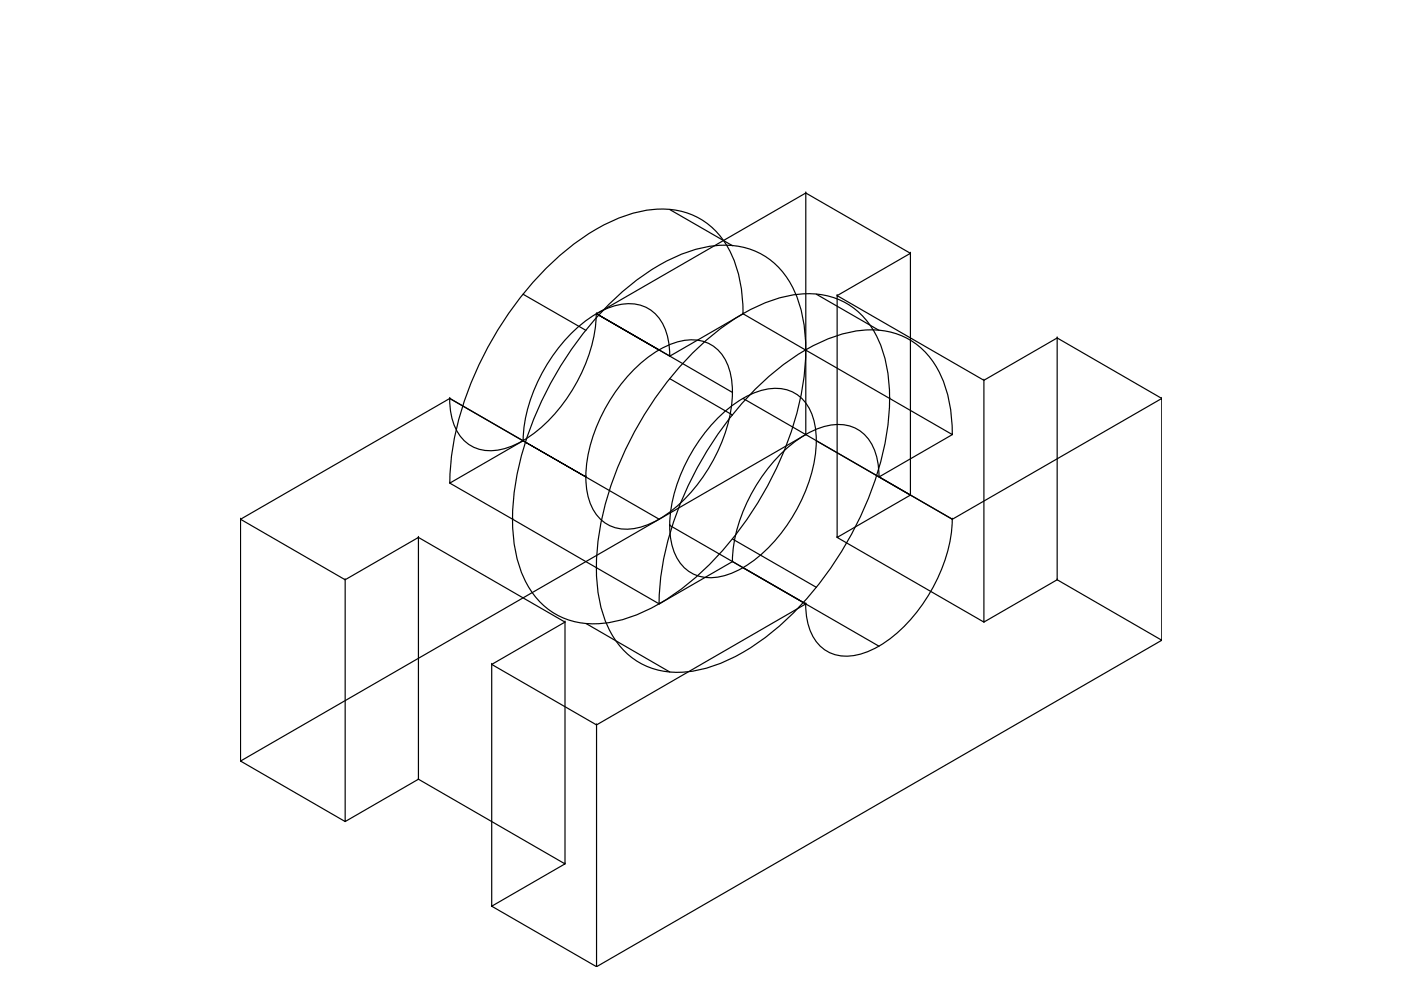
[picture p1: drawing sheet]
<svg xmlns="http://www.w3.org/2000/svg" width="297mm" height="210mm" viewBox="0 0 297 210" stroke-linecap="round" stroke-linejoin="round" font-family="sans-serif">
<!-- layer: 0 -->
<g fill="none" stroke="#000" stroke-width=".25">
<path d="M142 44.4l13.3 7.7M170.8 40.9h.1M170.8 40.9l-44.3 25.6M193 53.7l-22.2-12.8v51.2M193 53.7h.1M110.9 62.4l13.3 7.6M126.4 66.5a34.8 34.8 0 0 1-11.4 23.9 17.3 17.3 0 0 1-11.5 5.2 8.1 8.1 0 0 1-7.5-6.2l-.6-3.1-.1-1.8M126.5 66.5l15.5 9 15.6-9 44.3 25.6-15.5 9 15.5 9M126.5 66.5h.1M129.5 64.1a43.7 43.7 0 0 1 18.9-11.4 17.2 17.2 0 0 1 15.4 2.8 20.9 20.9 0 0 1 6.7 13.8 54 54 0 0 1-5 28 68.7 68.7 0 0 1-23.6 29.4 29.4 29.4 0 0 1-16.6 5.6 15.8 15.8 0 0 1-14.8-11 37 37 0 0 1-1.2-18.8 72.7 72.7 0 0 1 20.2-38.4zM134.3 78.4a20 20 0 0 1 11.5-6.3 8 8 0 0 1 8.8 6.1 23.6 23.6 0 0 1-1.4 15.2 34 34 0 0 1-13.5 16.7 12 12 0 0 1-9.8 1.6 8.8 8.8 0 0 1-5.4-7.2 28.5 28.5 0 0 1 4.3-18.7 36.4 36.4 0 0 1 5.5-7.4zM139.8 74.2l-13.3-7.7 28.8 16.7"/>
<path d="M142 75.5a12 12 0 0 0-3.5-9.4 8.8 8.8 0 0 0-8.9-1 28.5 28.5 0 0 0-14.1 13 32.2 32.2 0 0 0-4.6 15.3M142 75.5h.1M147.3 74.4a43.7 43.7 0 0 1 18.8-11.5 17.2 17.2 0 0 1 15.5 2.9 20.9 20.9 0 0 1 6.7 13.8 54 54 0 0 1-5 28 68.7 68.7 0 0 1-23.6 29.4 29.4 29.4 0 0 1-16.6 5.5 15.8 15.8 0 0 1-14.8-10.9 37 37 0 0 1-1.2-18.8 72.7 72.7 0 0 1 20.2-38.4zM157.5 66.5a26.1 26.1 0 0 0-4.6-16.1 15.9 15.9 0 0 0-15.8-5.8 37 37 0 0 0-16.9 8.3 72.1 72.1 0 0 0-24.2 41.9l-.6 5.1v2.5M157.6 66.5h.1M170.8 74.2h.1M173.1 62.4l13.3 7.6M177.5 62.7l15.5-9v51.3M177.5 62.7h.1M224.1 71.7l-15.5 8.9v51.3M224.1 71.7h.1M95.4 84.5l15.5 9-15.5 8.9 44.4 25.6 15.5-8.9 15.5 8.9"/>
<path d="M95.4 84.5l-44.4 25.6v51.3M95.4 84.5h.1M95.4 84.5l15.5 9M110.9 93.5h.1M142 80.3l13.3 7.7M152.1 88.7a20 20 0 0 1 11.5-6.3 8 8 0 0 1 8.8 6.1 23.6 23.6 0 0 1-1.5 15.2 34 34 0 0 1-13.4 16.7 12 12 0 0 1-9.9 1.6 8.8 8.8 0 0 1-5.3-7.2 28.5 28.5 0 0 1 4.2-18.7 36.4 36.4 0 0 1 5.6-7.4zM157.6 84.5l13.2 7.6M170.8 92.1h.1M173.1 93.5l28.8 16.6M188.6 84.5h.1M201.9 92.1a26.1 26.1 0 0 0-4.6-16.1 15.9 15.9 0 0 0-15.9-5.8 37 37 0 0 0-16.8 8.3 72.1 72.1 0 0 0-24.2 41.9l-.6 5.1-.1 2.5M201.9 92.1h.1"/>
<path d="M208.6 80.6l-31.1-17.9v51.2M208.6 80.6h.1M246.3 84.5l-22.2-12.8v51.2M246.3 84.5h.1M51 110.1l22.2 12.8v51.3M51 110.1h.1M88.7 113.9l31.1 18v51.3M88.7 113.9h.1M95.4 102.4h.1M108.7 110.1h.1M124.2 101.1l-13.3-7.6 28.9 16.6M124.2 101.1h.1"/>
<path d="M142 111.4l28.8 16.6M142 111.4h.1M155.3 119.1h.1M155.3 114.3l17.8 10.2M177.5 113.9h.1M186.4 101.1a12 12 0 0 0-3.6-9.4 8.8 8.8 0 0 0-8.8-1 28.5 28.5 0 0 0-14.2 13 32.2 32.2 0 0 0-4.5 15.4M186.4 101.1h.1M193 105h.1M201.9 110.1a34.8 34.8 0 0 1-11.4 23.9 17.3 17.3 0 0 1-11.6 5.1 8.1 8.1 0 0 1-7.4-6.1l-.6-3.2-.1-1.8M201.9 110.1l44.4-25.6v51.2M201.9 110.1h.1M73.2 122.9l15.5-9v51.3"/>
<path d="M73.2 122.9h.1M119.8 131.9l-15.5 9v51.2M119.8 131.9h.1M124.2 132.2l17.8 10.3M126.5 120.4h.1M139.8 128h.1M157.6 120.4l28.8 16.6M170.8 128h.1M170.8 128l-44.3 25.7M208.6 131.9h.1M224.1 122.9h.1M246.3 135.7h.1"/>
<path d="M104.3 140.9l22.2 12.8v51.3M104.3 140.9h.1M126.5 153.7h.1M51 161.4l119.8-69.3 22.2 12.9-15.5 8.9 31.1 18 15.5-9 22.2 12.8-119.8 69.3-22.2-12.9 15.5-8.9-31.1-18-15.5 9zM51 161.4h.1M73.2 174.2h.1M88.7 165.2h.1M104.3 192.1h.1M119.8 183.2h.1M126.5 205h.1"/>
</g>
</svg>
